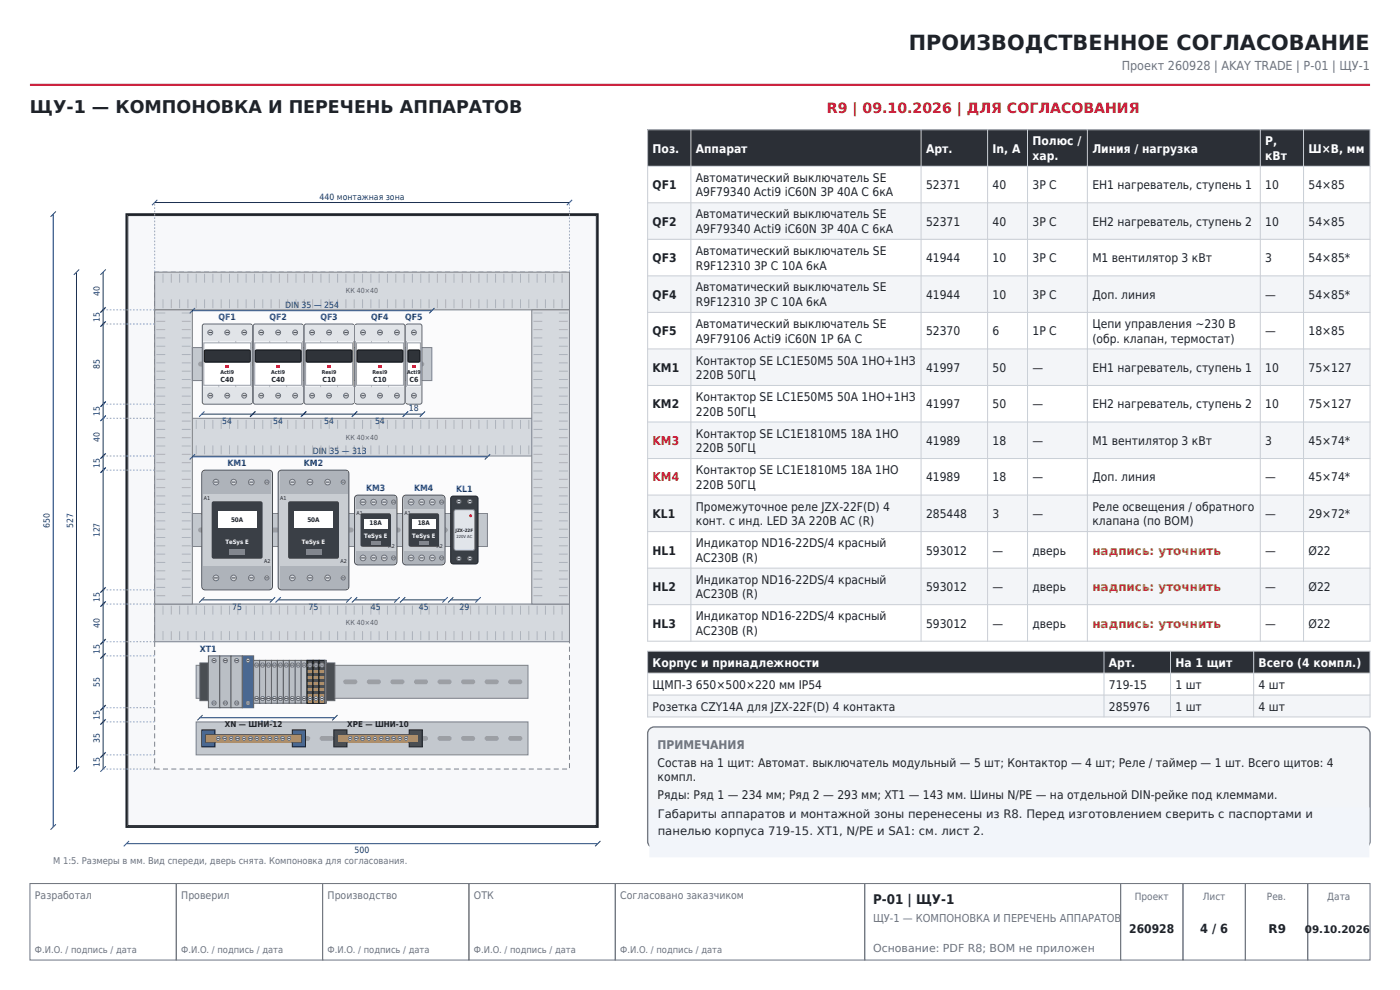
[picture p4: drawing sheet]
<svg xmlns="http://www.w3.org/2000/svg" width="297mm" height="210mm" viewBox="0 0 297 210" stroke-linecap="round" stroke-linejoin="round" font-family="sans-serif">
<defs><g id="words">
<text font-size="4.4" fill="#1f2329" x="192.8" y="10.6">ПРОИЗВОДСТВЕННОЕ СОГЛАСОВАНИЕ</text>
<text font-size="3.7" fill="#1f2329" x="6.3" y="24">ЩУ-1 — КОМПОНОВКА И ПЕРЕЧЕНЬ АППАРАТОВ</text>
<text font-size="3" fill="#c8102e" x="175.4" y="24">R9 | 09.10.2026 | ДЛЯ СОГЛАСОВАНИЯ</text>
<text font-size="2.8" fill="#1f2329" x="185.2" y="191.7">P-01 | ЩУ-1</text>
<text font-size="2.7" fill="#1f2329" x="254.6" y="198">4 / 6</text>
<text font-size="2.6" fill="#6b7280" x="238" y="14.8">Проект 260928 | AKAY TRADE | P-01 | ЩУ-1</text>
<g font-size="2.5" fill="#fff">
<text x="138.5" y="32.4">Поз.</text>
<text x="147.6" y="32.4">Аппарат</text>
<text x="196.5" y="32.4">Арт.</text>
<text x="210.6" y="32.4">In, А</text>
<text x="219" y="30.8">Полюс /</text>
<text x="219" y="33.9">хар.</text>
<text x="231.7" y="32.4">Линия / нагрузка</text>
<text x="268.4" y="30.8">P,</text>
<text x="268.4" y="33.9">кВт</text>
<text x="277.6" y="32.4">Ш×В, мм</text>
<text x="138.5" y="141.4">Корпус и принадлежности</text>
<text x="235.3" y="141.4">Арт.</text>
<text x="249.4" y="141.4">На 1 щит</text>
<text x="267" y="141.4">Всего (4 компл.)</text>
</g>
<g font-size="2.5" fill="#1f2329">
<text x="138.5" y="40.1">QF1</text>
<text x="147.6" y="38.6">Автоматический выключатель SE</text>
<text x="147.6" y="41.7">A9F79340 Acti9 iC60N 3P 40А C 6кА</text>
<text x="196.5" y="40.1">52371</text>
<text x="210.6" y="40.1">40</text>
<text x="219" y="40.1">3P C</text>
<text x="231.7" y="40.1">EH1 нагреватель, ступень 1</text>
<text x="268.4" y="40.1">10</text>
<text x="277.6" y="40.1">54×85</text>
<text x="138.5" y="47.9">QF2</text>
<text x="147.6" y="46.3">Автоматический выключатель SE</text>
<text x="196.5" y="47.9">52371</text>
<text x="210.6" y="47.9">40</text>
<text x="219" y="47.9">3P C</text>
<text x="231.7" y="47.9">EH2 нагреватель, ступень 2</text>
<text x="268.4" y="47.9">10</text>
<text x="277.6" y="47.9">54×85</text>
<text x="147.6" y="49.4">A9F79340 Acti9 iC60N 3P 40А C 6кА</text>
<text x="138.5" y="55.6">QF3</text>
<text x="147.6" y="54.1">Автоматический выключатель SE</text>
<text x="147.6" y="57.2">R9F12310 3P C 10А 6кА</text>
<text x="196.5" y="55.6">41944</text>
<text x="210.6" y="55.6">10</text>
<text x="219" y="55.6">3P C</text>
<text x="231.7" y="55.6">M1 вентилятор 3 кВт</text>
<text x="268.4" y="55.6">3</text>
<text x="277.6" y="55.6">54×85*</text>
<text x="138.5" y="63.4">QF4</text>
<text x="147.6" y="61.8">Автоматический выключатель SE</text>
<text x="147.6" y="64.9">R9F12310 3P C 10А 6кА</text>
<text x="196.5" y="63.4">41944</text>
<text x="210.6" y="63.4">10</text>
<text x="219" y="63.4">3P C</text>
<text x="231.7" y="63.4">Доп. линия</text>
<text x="268.4" y="63.4">—</text>
<text x="277.6" y="63.4">54×85*</text>
<text x="138.5" y="71.1">QF5</text>
<text x="147.6" y="69.6">Автоматический выключатель SE</text>
<text x="196.5" y="71.1">52370</text>
<text x="210.6" y="71.1">6</text>
<text x="219" y="71.1">1P C</text>
<text x="231.7" y="69.6">Цепи управления ~230 В</text>
<text x="268.4" y="71.1">—</text>
<text x="277.6" y="71.1">18×85</text>
<text x="147.6" y="72.7">A9F79106 Acti9 iC60N 1P 6А C</text>
<text x="147.6" y="77.3">Контактор SE LC1E50M5 50А 1НО+1НЗ</text>
<text x="231.7" y="72.7">(обр. клапан, термостат)</text>
<text x="138.5" y="78.9">KM1</text>
<text x="147.6" y="80.4">220В 50ГЦ</text>
<text x="196.5" y="78.9">41997</text>
<text x="210.6" y="78.9">50</text>
<text x="219" y="78.9">—</text>
<text x="231.7" y="78.9">EH1 нагреватель, ступень 1</text>
<text x="268.4" y="78.9">10</text>
<text x="277.6" y="78.9">75×127</text>
<text x="138.5" y="86.6">KM2</text>
<text x="147.6" y="85.1">Контактор SE LC1E50M5 50А 1НО+1НЗ</text>
<text x="147.6" y="88.2">220В 50ГЦ</text>
<text x="196.5" y="86.6">41997</text>
<text x="210.6" y="86.6">50</text>
<text x="219" y="86.6">—</text>
<text x="231.7" y="86.6">EH2 нагреватель, ступень 2</text>
<text x="268.4" y="86.6">10</text>
<text x="277.6" y="86.6">75×127</text>
<text x="147.6" y="92.8">Контактор SE LC1E1810M5 18А 1НО</text>
<text x="147.6" y="95.9">220В 50ГЦ</text>
<text x="196.5" y="94.4">41989</text>
<text x="210.6" y="94.4">18</text>
<text x="219" y="94.4">—</text>
<text x="231.7" y="94.4">M1 вентилятор 3 кВт</text>
<text x="268.4" y="94.4">3</text>
<text x="277.6" y="94.4">45×74*</text>
<text x="147.6" y="100.6">Контактор SE LC1E1810M5 18А 1НО</text>
<text x="147.6" y="103.7">220В 50ГЦ</text>
<text x="196.5" y="102.1">41989</text>
<text x="210.6" y="102.1">18</text>
<text x="219" y="102.1">—</text>
<text x="231.7" y="102.1">Доп. линия</text>
<text x="268.4" y="102.1">—</text>
<text x="277.6" y="102.1">45×74*</text>
<text x="138.5" y="109.9">KL1</text>
<text x="147.6" y="108.3">Промежуточное реле JZX-22F(D) 4</text>
<text x="147.6" y="111.4">конт. с инд. LED 3А 220В AC (R)</text>
<text x="196.5" y="109.9">285448</text>
<text x="210.6" y="109.9">3</text>
<text x="219" y="109.9">—</text>
<text x="231.7" y="108.3">Реле освещения / обратного</text>
<text x="231.7" y="111.4">клапана (по BOM)</text>
<text x="268.4" y="109.9">—</text>
<text x="277.6" y="109.9">29×72*</text>
<text x="138.5" y="117.6">HL1</text>
<text x="147.6" y="116.1">Индикатор ND16-22DS/4 красный</text>
<text x="147.6" y="119.2">АС230В (R)</text>
<text x="196.5" y="117.6">593012</text>
<text x="210.6" y="117.6">—</text>
<text x="219" y="117.6">дверь</text>
<text x="268.4" y="117.6">—</text>
<text x="277.6" y="117.6">Ø22</text>
<text x="138.5" y="125.4">HL2</text>
<text x="147.6" y="123.8">Индикатор ND16-22DS/4 красный</text>
<text x="196.5" y="125.4">593012</text>
<text x="210.6" y="125.4">—</text>
<text x="219" y="125.4">дверь</text>
<text x="268.4" y="125.4">—</text>
<text x="277.6" y="125.4">Ø22</text>
<text x="147.6" y="126.9">АС230В (R)</text>
<text x="147.6" y="131.6">Индикатор ND16-22DS/4 красный</text>
<text x="138.5" y="133.1">HL3</text>
<text x="147.6" y="134.7">АС230В (R)</text>
<text x="196.5" y="133.1">593012</text>
<text x="210.6" y="133.1">—</text>
<text x="219" y="133.1">дверь</text>
<text x="268.4" y="133.1">—</text>
<text x="277.6" y="133.1">Ø22</text>
<text x="138.5" y="146.1">ЩМП-3 650×500×220 мм IP54</text>
<text x="235.3" y="146.1">719-15</text>
<text x="249.4" y="146.1">1 шт</text>
<text x="267" y="146.1">4 шт</text>
<text x="138.5" y="150.7">Розетка CZY14A для JZX-22F(D) 4 контакта</text>
<text x="235.3" y="150.7">285976</text>
<text x="249.4" y="150.7">1 шт</text>
<text x="267" y="150.7">4 шт</text>
<text x="139.5" y="162.7">Состав на 1 щит: Автомат. выключатель модульный — 5 шт; Контактор — 4 шт; Реле / таймер — 1 шт. Всего щитов: 4</text>
<text x="139.5" y="165.8">компл.</text>
<text x="139.5" y="169.6">Ряды: Ряд 1 — 234 мм; Ряд 2 — 293 мм; XT1 — 143 мм. Шины N/PE — на отдельной DIN-рейке под клеммами.</text>
<text x="239.6" y="198">260928</text>
<text x="269.1" y="198">R9</text>
</g>
<g font-size="2.5" fill="#c8102e">
<text x="138.5" y="94.4">KM3</text>
<text x="138.5" y="102.1">KM4</text>
</g>
<g font-size="2.5" fill="#b26b00">
<text x="231.7" y="117.6">надпись: уточнить</text>
<text x="231.7" y="125.4">надпись: уточнить</text>
<text x="231.7" y="133.1">надпись: уточнить</text>
</g>
<text font-size="2.5" fill="#6b7280" x="139.5" y="158.9">ПРИМЕЧАНИЯ</text>
<g font-size="2.5" fill="#1f2933">
<text x="139.5" y="173.6">Габариты аппаратов и монтажной зоны перенесены из R8. Перед изготовлением сверить с паспортами и</text>
<text x="139.5" y="177.1">панелью корпуса 719-15. XT1, N/PE и SA1: см. лист 2.</text>
</g>
<g font-size="2.3" fill="#6b7280">
<text x="185.2" y="195.5">ЩУ-1 — КОМПОНОВКА И ПЕРЕЧЕНЬ АППАРАТОВ</text>
<text x="185.2" y="201.9">Основание: PDF R8; BOM не приложен</text>
</g>
<g font-size="2.2" fill="#6b7280">
<text x="7.4" y="190.6">Разработал</text>
<text x="38.5" y="190.6">Проверил</text>
<text x="69.5" y="190.6">Производство</text>
<text x="100.5" y="190.6">ОТК</text>
<text x="131.6" y="190.6">Согласовано заказчиком</text>
</g>
<text font-size="2.2" fill="#1f2329" x="276.8" y="198">09.10.2026</text>
<g font-size="2.1" fill="#6b7280">
<text x="240.7" y="190.9">Проект</text>
<text x="255.2" y="190.9">Лист</text>
<text x="268.8" y="190.9">Рев.</text>
<text x="281.6" y="190.9">Дата</text>
</g>
<g font-size="2" fill="#6b7280">
<text x="11.3" y="183.2">М 1:5. Размеры в мм. Вид спереди, дверь снята. Компоновка для согласования.</text>
<text x="7.4" y="202.2">Ф.И.О. / подпись / дата</text>
<text x="38.5" y="202.2">Ф.И.О. / подпись / дата</text>
<text x="69.5" y="202.2">Ф.И.О. / подпись / дата</text>
<text x="100.5" y="202.2">Ф.И.О. / подпись / дата</text>
<text x="131.6" y="202.2">Ф.И.О. / подпись / дата</text>
</g>
<g font-size="1.8" fill="#0b3d91">
<text x="67.8" y="42.3">440 монтажная зона</text>
<text x="21.2" y="62.8" transform="rotate(-90 21.2 62.8)">40</text>
<text x="60.5" y="65.3">DIN 35 — 254</text>
<text x="21.2" y="68.3" transform="rotate(-90 21.2 68.3)">15</text>
<text x="46.4" y="67.8">QF1</text>
<text x="57.2" y="67.8">QF2</text>
<text x="68" y="67.8">QF3</text>
<text x="78.8" y="67.8">QF4</text>
<text x="86" y="67.8">QF5</text>
<text x="21.2" y="78.3" transform="rotate(-90 21.2 78.3)">85</text>
<text x="21.2" y="88.3" transform="rotate(-90 21.2 88.3)">15</text>
<text x="47.2" y="89.9">54</text>
<text x="58" y="89.9">54</text>
<text x="68.8" y="89.9">54</text>
<text x="79.6" y="89.9">54</text>
<text x="86.8" y="87.2">18</text>
<text x="21.2" y="93.8" transform="rotate(-90 21.2 93.8)">40</text>
<text x="21.2" y="99.3" transform="rotate(-90 21.2 99.3)">15</text>
<text x="48.3" y="98.8">KM1</text>
<text x="64.5" y="98.8">KM2</text>
<text x="66.4" y="96.3">DIN 35 — 313</text>
<text x="77.7" y="104.1">KM3</text>
<text x="87.9" y="104.1">KM4</text>
<text x="96.8" y="104.3">KL1</text>
<text x="10.6" y="112" transform="rotate(-90 10.6 112)">650</text>
<text x="15.5" y="112" transform="rotate(-90 15.5 112)">527</text>
<text x="21.2" y="114" transform="rotate(-90 21.2 114)">127</text>
<text x="21.2" y="127.7" transform="rotate(-90 21.2 127.7)">15</text>
<text x="49.3" y="129.3">75</text>
<text x="65.5" y="129.3">75</text>
<text x="78.7" y="129.3">45</text>
<text x="88.9" y="129.3">45</text>
<text x="97.5" y="129.3">29</text>
<text x="21.2" y="133.2" transform="rotate(-90 21.2 133.2)">40</text>
<text x="21.2" y="138.7" transform="rotate(-90 21.2 138.7)">15</text>
<text x="42.4" y="138.2">XT1</text>
<text x="21.2" y="145.7" transform="rotate(-90 21.2 145.7)">55</text>
<text x="21.2" y="152.7" transform="rotate(-90 21.2 152.7)">15</text>
<text x="55.1" y="154.3">143</text>
<text x="21.2" y="157.7" transform="rotate(-90 21.2 157.7)">35</text>
<text x="21.2" y="162.7" transform="rotate(-90 21.2 162.7)">15</text>
<text x="75.2" y="181">500</text>
</g>
<g font-size="1.7" fill="#1f2329">
<text x="47.7" y="154.1">XN — ШНИ-12</text>
<text x="73.7" y="154.1">XPE — ШНИ-10</text>
</g>
<g font-size="1.5" fill="#5b616a">
<text x="73.4" y="62.3">КК 40×40</text>
<text x="73.4" y="93.3">КК 40×40</text>
<text x="73.4" y="132.7">КК 40×40</text>
</g>
<g font-size="1.5" fill="#1f2329">
<text x="46.8" y="81.1">C40</text>
<text x="57.6" y="81.1">C40</text>
<text x="68.4" y="81.1">C10</text>
<text x="79.2" y="81.1">C10</text>
<text x="86.9" y="81.1">C6</text>
</g>
<g font-size="1.3" fill="#1f2329">
<text x="49" y="110.7">50A</text>
<text x="65.2" y="110.7">50A</text>
<text x="78.4" y="111.4">18A</text>
<text x="88.6" y="111.4">18A</text>
</g>
<g font-size="1.3" fill="#fff">
<text x="47.8" y="115.5">TeSys E</text>
<text x="64" y="115.5">TeSys E</text>
<text x="77.2" y="114.2">TeSys E</text>
<text x="87.4" y="114.2">TeSys E</text>
</g>
<g font-size="1.1" fill="#1f2329">
<text x="46.8" y="79.4">Acti9</text>
<text x="57.6" y="79.4">Acti9</text>
<text x="68.3" y="79.4">Resi9</text>
<text x="79.1" y="79.4">Resi9</text>
<text x="86.4" y="79.4">Acti9</text>
<text x="43.2" y="106">A1</text>
<text x="59.4" y="106">A1</text>
<text x="75.6" y="109.2">A1</text>
<text x="85.8" y="109.2">A1</text>
<text x="56" y="119.5">A2</text>
<text x="72.2" y="119.5">A2</text>
<text x="82.4" y="116.3">A2</text>
<text x="92.6" y="116.3">A2</text>
</g>
<text font-size="1" fill="#1f2329" x="96.6" y="112.9">JZX-22F</text>
<text font-size=".9" fill="#1f2329" x="96.8" y="114.2">220V AC</text>
</g></defs>
<path d="M6.3 18h284.4" fill="none" stroke="#c8102e" stroke-width=".42"/>
<path d="M6.3 187.4h31.1v16.2h-31.1zM37.4 187.4h31v16.2h-31zM68.4 187.4h31.1v16.2h-31.1zM99.5 187.4h31v16.2h-31zM130.5 187.4h52.9v16.2h-52.9zM183.4 187.4h54.3v16.2h-54.3zM237.7 187.4h13.3v16.2h-13.3zM251 187.4h13.2v16.2h-13.2zM264.2 187.4h13.2v16.2h-13.2zM277.4 187.4h13.3v16.2h-13.3z" fill="none" stroke="#6b7280" stroke-width=".21"/>
<path d="M26.8 45.4h100v130h-100z" fill-rule="evenodd" fill="#f7f8fa" stroke="#1f2329" stroke-width=".39"/>
<path d="M27.1 45.7h99.4v129.4h-99.4z" fill="none" stroke="#1f2329" stroke-width=".21"/>
<path d="M32.8 57.7h88v105.4h-88z" fill-rule="evenodd" fill="#fbfbfc" stroke="#7a818b" stroke-width=".21" stroke-dasharray="1.1 .7" stroke-linecap="butt"/>
<path d="M32.8 57.7h88v8h-88z" fill-rule="evenodd" fill="#d5d9de" stroke="#7a818b" stroke-width=".21"/>
<g fill="none" stroke="#aeb4bc" stroke-width=".21">
<path d="M34.6 58.1v1.9M36.3 58.1v1.9M38.1 58.1v1.9M39.9 58.1v1.9M41.6 58.1v1.9M43.4 58.1v1.9M45.2 58.1v1.9M46.9 58.1v1.9M48.7 58.1v1.9M50.5 58.1v1.9M52.2 58.1v1.9M54 58.1v1.9"/>
<path d="M55.7 58.1v1.9M57.5 58.1v1.9M59.3 58.1v1.9M61 58.1v1.9M62.8 58.1v1.9M64.6 58.1v1.9M66.3 58.1v1.9M68.1 58.1v1.9M69.9 58.1v1.9M71.6 58.1v1.9M73.4 58.1v1.9M75.1 58.1v1.9"/>
<path d="M76.9 58.1v1.9M78.7 58.1v1.9M80.4 58.1v1.9M82.2 58.1v1.9M84 58.1v1.9M85.7 58.1v1.9M87.5 58.1v1.9M89.3 58.1v1.9M91 58.1v1.9M92.8 58.1v1.9M94.5 58.1v1.9M96.3 58.1v1.9"/>
<path d="M98.1 58.1v1.9M99.8 58.1v1.9M101.6 58.1v1.9M103.4 58.1v1.9M105.1 58.1v1.9M106.9 58.1v1.9M108.7 58.1v1.9M110.4 58.1v1.9M112.2 58.1v1.9M114 58.1v1.9M115.7 58.1v1.9M117.5 58.1v1.9"/>
<path d="M119.2 58.1v1.9M34.6 63.5v1.9M36.3 63.5v1.9M38.1 63.5v1.9M39.9 63.5v1.9M41.6 63.5v1.9M43.4 63.5v1.9M45.2 63.5v1.9M46.9 63.5v1.9M48.7 63.5v1.9M50.5 63.5v1.9M52.2 63.5v1.9"/>
<path d="M54 63.5v1.9M55.7 63.5v1.9M57.5 63.5v1.9M59.3 63.5v1.9M61 63.5v1.9M62.8 63.5v1.9M64.6 63.5v1.9M66.3 63.5v1.9M68.1 63.5v1.9M69.9 63.5v1.9M71.6 63.5v1.9M73.4 63.5v1.9"/>
<path d="M75.1 63.5v1.9M76.9 63.5v1.9M78.7 63.5v1.9M80.4 63.5v1.9M82.2 63.5v1.9M84 63.5v1.9M85.7 63.5v1.9M87.5 63.5v1.9M89.3 63.5v1.9M91 63.5v1.9M92.8 63.5v1.9M94.5 63.5v1.9"/>
<path d="M96.3 63.5v1.9M98.1 63.5v1.9M99.8 63.5v1.9M101.6 63.5v1.9M103.4 63.5v1.9M105.1 63.5v1.9M106.9 63.5v1.9M108.7 63.5v1.9M110.4 63.5v1.9M112.2 63.5v1.9M114 63.5v1.9M115.7 63.5v1.9"/>
<path d="M117.5 63.5v1.9M119.2 63.5v1.9"/>
</g>
<path d="M32.8 88.7h88v8h-88z" fill-rule="evenodd" fill="#d5d9de" stroke="#7a818b" stroke-width=".21"/>
<g fill="none" stroke="#aeb4bc" stroke-width=".21">
<path d="M34.6 89.1v1.9M34.6 94.5v1.9M36.3 89.1v1.9M36.3 94.5v1.9M38.1 89.1v1.9M38.1 94.5v1.9M39.9 89.1v1.9M39.9 94.5v1.9M41.6 89.1v1.9M41.6 94.5v1.9M43.4 89.1v1.9M43.4 94.5v1.9"/>
<path d="M45.2 89.1v1.9M45.2 94.5v1.9M46.9 89.1v1.9M46.9 94.5v1.9M48.7 89.1v1.9M48.7 94.5v1.9M50.5 89.1v1.9M50.5 94.5v1.9M52.2 89.1v1.9M52.2 94.5v1.9M54 89.1v1.9M54 94.5v1.9"/>
<path d="M55.7 89.1v1.9M55.7 94.5v1.9M57.5 89.1v1.9M57.5 94.5v1.9M59.3 89.1v1.9M59.3 94.5v1.9M61 89.1v1.9M61 94.5v1.9M62.8 89.1v1.9M62.8 94.5v1.9M64.6 89.1v1.9M64.6 94.5v1.9"/>
<path d="M66.3 89.1v1.9M66.3 94.5v1.9M68.1 89.1v1.9M68.1 94.5v1.9M69.9 89.1v1.9M69.9 94.5v1.9M71.6 89.1v1.9M71.6 94.5v1.9M73.4 89.1v1.9M73.4 94.5v1.9M75.1 89.1v1.9M75.1 94.5v1.9"/>
<path d="M76.9 89.1v1.9M76.9 94.5v1.9M78.7 89.1v1.9M78.7 94.5v1.9M80.4 89.1v1.9M80.4 94.5v1.9M82.2 89.1v1.9M82.2 94.5v1.9M84 89.1v1.9M84 94.5v1.9M85.7 89.1v1.9M85.7 94.5v1.9"/>
<path d="M87.5 89.1v1.9M87.5 94.5v1.9M89.3 89.1v1.9M89.3 94.5v1.9M91 89.1v1.9M91 94.5v1.9M92.8 89.1v1.9M92.8 94.5v1.9M94.5 89.1v1.9M94.5 94.5v1.9M96.3 89.1v1.9M96.3 94.5v1.9"/>
<path d="M98.1 89.1v1.9M98.1 94.5v1.9M99.8 89.1v1.9M99.8 94.5v1.9M101.6 89.1v1.9M101.6 94.5v1.9M103.4 89.1v1.9M103.4 94.5v1.9M105.1 89.1v1.9M105.1 94.5v1.9M106.9 89.1v1.9M106.9 94.5v1.9"/>
<path d="M108.7 89.1v1.9M108.7 94.5v1.9M110.4 89.1v1.9M110.4 94.5v1.9M112.2 89.1v1.9M112.2 94.5v1.9M114 89.1v1.9M114 94.5v1.9M115.7 89.1v1.9M115.7 94.5v1.9M117.5 89.1v1.9M117.5 94.5v1.9"/>
<path d="M119.2 89.1v1.9M119.2 94.5v1.9"/>
</g>
<path d="M32.8 128.1h88v8h-88z" fill-rule="evenodd" fill="#d5d9de" stroke="#7a818b" stroke-width=".21"/>
<g fill="none" stroke="#aeb4bc" stroke-width=".21">
<path d="M34.6 128.5v1.9M34.6 133.9v1.9M36.3 128.5v1.9M36.3 133.9v1.9M38.1 128.5v1.9M38.1 133.9v1.9M39.9 128.5v1.9M39.9 133.9v1.9M41.6 128.5v1.9M41.6 133.9v1.9M43.4 128.5v1.9M43.4 133.9v1.9"/>
<path d="M45.2 128.5v1.9M45.2 133.9v1.9M46.9 128.5v1.9M46.9 133.9v1.9M48.7 128.5v1.9M48.7 133.9v1.9M50.5 128.5v1.9M50.5 133.9v1.9M52.2 128.5v1.9M52.2 133.9v1.9M54 128.5v1.9M54 133.9v1.9"/>
<path d="M55.7 128.5v1.9M55.7 133.9v1.9M57.5 128.5v1.9M57.5 133.9v1.9M59.3 128.5v1.9M59.3 133.9v1.9M61 128.5v1.9M61 133.9v1.9M62.8 128.5v1.9M62.8 133.9v1.9M64.6 128.5v1.9M64.6 133.9v1.9"/>
<path d="M66.3 128.5v1.9M66.3 133.9v1.9M68.1 128.5v1.9M68.1 133.9v1.9M69.9 128.5v1.9M69.9 133.9v1.9M71.6 128.5v1.9M71.6 133.9v1.9M73.4 128.5v1.9M73.4 133.9v1.9M75.1 128.5v1.9M75.1 133.9v1.9"/>
<path d="M76.9 128.5v1.9M76.9 133.9v1.9M78.7 128.5v1.9M78.7 133.9v1.9M80.4 128.5v1.9M80.4 133.9v1.9M82.2 128.5v1.9M82.2 133.9v1.9M84 128.5v1.9M84 133.9v1.9M85.7 128.5v1.9M85.7 133.9v1.9"/>
<path d="M87.5 128.5v1.9M87.5 133.9v1.9M89.3 128.5v1.9M89.3 133.9v1.9M91 128.5v1.9M91 133.9v1.9M92.8 128.5v1.9M92.8 133.9v1.9M94.5 128.5v1.9M94.5 133.9v1.9M96.3 128.5v1.9M96.3 133.9v1.9"/>
<path d="M98.1 128.5v1.9M98.1 133.9v1.9M99.8 128.5v1.9M99.8 133.9v1.9M101.6 128.5v1.9M101.6 133.9v1.9M103.4 128.5v1.9M103.4 133.9v1.9M105.1 128.5v1.9M105.1 133.9v1.9M106.9 128.5v1.9M106.9 133.9v1.9"/>
<path d="M108.7 128.5v1.9M108.7 133.9v1.9M110.4 128.5v1.9M110.4 133.9v1.9M112.2 128.5v1.9M112.2 133.9v1.9M114 128.5v1.9M114 133.9v1.9M115.7 128.5v1.9M115.7 133.9v1.9M117.5 128.5v1.9M117.5 133.9v1.9"/>
<path d="M119.2 128.5v1.9M119.2 133.9v1.9"/>
</g>
<path d="M32.8 65.7h8v62.4h-8z" fill-rule="evenodd" fill="#d5d9de" stroke="#7a818b" stroke-width=".21"/>
<g fill="none" stroke="#aeb4bc" stroke-width=".21">
<path d="M33.2 78.7h1.9M33.2 77h1.9M33.2 75.2h1.9M33.2 73.4h1.9M33.2 71.7h1.9M33.2 69.9h1.9M33.2 68.2h1.9M33.2 66.4h1.9M38.6 78.7h1.9M38.6 77h1.9M38.6 75.2h1.9M38.6 73.4h1.9"/>
<path d="M38.6 71.7h1.9M38.6 69.9h1.9M38.6 68.2h1.9M38.6 66.4h1.9M33.2 99.9h1.9M33.2 98.1h1.9M33.2 96.4h1.9M33.2 94.6h1.9M33.2 92.9h1.9M33.2 91.1h1.9M33.2 89.3h1.9M33.2 87.6h1.9"/>
<path d="M33.2 85.8h1.9M33.2 84h1.9M33.2 82.3h1.9M33.2 80.5h1.9M38.6 99.9h1.9M38.6 98.1h1.9M38.6 96.4h1.9M38.6 94.6h1.9M38.6 92.9h1.9M38.6 91.1h1.9M38.6 89.3h1.9M38.6 87.6h1.9"/>
<path d="M38.6 85.8h1.9M38.6 84h1.9M38.6 82.3h1.9M38.6 80.5h1.9M33.2 119.3h1.9M33.2 117.5h1.9M33.2 115.8h1.9M33.2 114h1.9M33.2 112.3h1.9M33.2 110.5h1.9M33.2 108.7h1.9M33.2 107h1.9"/>
<path d="M33.2 105.2h1.9M33.2 103.4h1.9M33.2 101.7h1.9M38.6 119.3h1.9M38.6 117.5h1.9M38.6 115.8h1.9M38.6 114h1.9M38.6 112.3h1.9M38.6 110.5h1.9M38.6 108.7h1.9M38.6 107h1.9M38.6 105.2h1.9"/>
<path d="M38.6 103.4h1.9M38.6 101.7h1.9M33.2 126.4h1.9M33.2 124.6h1.9M33.2 122.8h1.9M33.2 121.1h1.9M38.6 126.4h1.9M38.6 124.6h1.9M38.6 122.8h1.9M38.6 121.1h1.9"/>
</g>
<path d="M112.8 65.7h8v62.4h-8z" fill-rule="evenodd" fill="#d5d9de" stroke="#7a818b" stroke-width=".21"/>
<g fill="none" stroke="#aeb4bc" stroke-width=".21">
<path d="M113.2 78.7h1.9M113.2 77h1.9M113.2 75.2h1.9M113.2 73.4h1.9M113.2 71.7h1.9M113.2 69.9h1.9M113.2 68.2h1.9M113.2 66.4h1.9M118.6 78.7h1.9M118.6 77h1.9M118.6 75.2h1.9M118.6 73.4h1.9"/>
<path d="M118.6 71.7h1.9M118.6 69.9h1.9M118.6 68.2h1.9M118.6 66.4h1.9M113.2 99.9h1.9M113.2 98.1h1.9M113.2 96.4h1.9M113.2 94.6h1.9M113.2 92.9h1.9M113.2 91.1h1.9M113.2 89.3h1.9M113.2 87.6h1.9"/>
<path d="M113.2 85.8h1.9M113.2 84h1.9M113.2 82.3h1.9M113.2 80.5h1.9M118.6 99.9h1.9M118.6 98.1h1.9M118.6 96.4h1.9M118.6 94.6h1.9M118.6 92.9h1.9M118.6 91.1h1.9M118.6 89.3h1.9M118.6 87.6h1.9"/>
<path d="M118.6 85.8h1.9M118.6 84h1.9M118.6 82.3h1.9M118.6 80.5h1.9M113.2 119.3h1.9M113.2 117.5h1.9M113.2 115.8h1.9M113.2 114h1.9M113.2 112.3h1.9M113.2 110.5h1.9M113.2 108.7h1.9M113.2 107h1.9"/>
<path d="M113.2 105.2h1.9M113.2 103.4h1.9M113.2 101.7h1.9M118.6 119.3h1.9M118.6 117.5h1.9M118.6 115.8h1.9M118.6 114h1.9M118.6 112.3h1.9M118.6 110.5h1.9M118.6 108.7h1.9M118.6 107h1.9M118.6 105.2h1.9"/>
<path d="M118.6 103.4h1.9M118.6 101.7h1.9M113.2 126.4h1.9M113.2 124.6h1.9M113.2 122.8h1.9M113.2 121.1h1.9M118.6 126.4h1.9M118.6 124.6h1.9M118.6 122.8h1.9M118.6 121.1h1.9"/>
</g>
<path d="M40.8 73.7h50.8v7h-50.8z" fill-rule="evenodd" fill="#c3c8ce" stroke="#7a818b" stroke-width=".21"/>
<g fill="#9aa0a8">
<path d="M42.3 76.8l2.2-.1a.52 .52 0 0 1 .5 .5 .52 .52 0 0 1-.5 .5h-2a.52 .52 0 0 1-.5-.3 .52 .52 0 0 1 .3-.6z" fill-rule="evenodd"/>
<path d="M47.1 77l.4-.3h2a.52 .52 0 0 1 .5 .5 .52 .52 0 0 1-.5 .5h-2a.52 .52 0 0 1-.4-.7z" fill-rule="evenodd"/>
<path d="M52.3 76.8l2.2-.1a.52 .52 0 0 1 .5 .5 .52 .52 0 0 1-.5 .5h-2a.52 .52 0 0 1-.5-.3 .52 .52 0 0 1 .3-.6z" fill-rule="evenodd"/>
<path d="M57.1 77l.4-.3h2a.52 .52 0 0 1 .5 .5 .52 .52 0 0 1-.5 .5h-2a.52 .52 0 0 1-.4-.7z" fill-rule="evenodd"/>
<path d="M62.1 77l.4-.3h2a.52 .52 0 0 1 .5 .5 .52 .52 0 0 1-.5 .5h-2a.52 .52 0 0 1-.4-.7z" fill-rule="evenodd"/>
<path d="M67.3 76.8l2.2-.1a.52 .52 0 0 1 .5 .5 .52 .52 0 0 1-.5 .5h-2a.52 .52 0 0 1-.5-.3 .52 .52 0 0 1 .3-.6z" fill-rule="evenodd"/>
<path d="M72.3 76.8l2.2-.1a.52 .52 0 0 1 .5 .5 .52 .52 0 0 1-.5 .5h-2a.52 .52 0 0 1-.5-.3 .52 .52 0 0 1 .3-.6z" fill-rule="evenodd"/>
<path d="M77.1 77l.4-.3h2a.52 .52 0 0 1 .5 .5 .52 .52 0 0 1-.5 .5h-2a.52 .52 0 0 1-.4-.7z" fill-rule="evenodd"/>
<path d="M82.1 77l.4-.3h2a.52 .52 0 0 1 .5 .5 .52 .52 0 0 1-.5 .5h-2a.52 .52 0 0 1-.4-.7z" fill-rule="evenodd"/>
<path d="M87.3 76.8l2.2-.1a.52 .52 0 0 1 .5 .5 .52 .52 0 0 1-.5 .5h-2a.52 .52 0 0 1-.5-.3 .52 .52 0 0 1 .3-.6z" fill-rule="evenodd"/>
</g>
<path d="M40.8 65.9h50.8M41.4 65.3l-1.2 1.2M92.2 65.3l-1.2 1.2" fill="none" stroke="#0b3d91" stroke-width=".21"/>
<path d="M43 68.9l.3-.2h9.8l.3 .2 .1 16.4-.2 .4h-10l-.3-.2z" fill-rule="evenodd" fill="#f1f2f3" stroke="#5b616a" stroke-width=".21"/>
<g fill="#e1e4e8">
<path d="M43.1 69h10.2v3.3h-10.2z" fill-rule="evenodd"/>
<path d="M43.1 82.1h10.2v3.3h-10.2z" fill-rule="evenodd"/>
</g>
<circle cx="44.6" cy="70.5" r=".52" fill="#d9dce0" stroke="#6b7280" stroke-width=".21"/>
<path d="M44.2 70.5h.8" fill="none" stroke="#4b5058" stroke-width=".21"/>
<circle cx="44.6" cy="83.9" r=".52" fill="#d9dce0" stroke="#6b7280" stroke-width=".21"/>
<path d="M44.2 83.9h.8" fill="none" stroke="#4b5058" stroke-width=".21"/>
<circle cx="48.2" cy="70.5" r=".52" fill="#d9dce0" stroke="#6b7280" stroke-width=".21"/>
<path d="M47.8 70.5h.8" fill="none" stroke="#4b5058" stroke-width=".21"/>
<circle cx="48.2" cy="83.9" r=".52" fill="#d9dce0" stroke="#6b7280" stroke-width=".21"/>
<path d="M47.8 83.9h.8" fill="none" stroke="#4b5058" stroke-width=".21"/>
<path d="M46.4 72.3v9.8" fill="none" stroke="#b9bec5" stroke-width=".21"/>
<circle cx="51.8" cy="70.5" r=".52" fill="#d9dce0" stroke="#6b7280" stroke-width=".21"/>
<path d="M51.4 70.5h.8" fill="none" stroke="#4b5058" stroke-width=".21"/>
<circle cx="51.8" cy="83.9" r=".52" fill="#d9dce0" stroke="#6b7280" stroke-width=".21"/>
<path d="M51.4 83.9h.8" fill="none" stroke="#4b5058" stroke-width=".21"/>
<path d="M50 72.3v9.8" fill="none" stroke="#b9bec5" stroke-width=".21"/>
<path d="M43.2 72.7h10v9h-10z" fill-rule="evenodd" fill="#fff" stroke="#9aa0a8" stroke-width=".21"/>
<path d="M43.4 74.4l.2-.2h9.2l.3 .3v2l-.3 .3h-9.2l-.3-.3z" fill-rule="evenodd" fill="#2f343b" stroke="#111" stroke-width=".21"/>
<path d="M47.8 77.5h.8v.6h-.8z" fill-rule="evenodd" fill="#c8102e"/>
<path d="M53.8 68.9l.3-.2h9.8l.3 .2 .1 16.4-.2 .4h-10l-.3-.2z" fill-rule="evenodd" fill="#f1f2f3" stroke="#5b616a" stroke-width=".21"/>
<g fill="#e1e4e8">
<path d="M53.9 69h10.2v3.3h-10.2z" fill-rule="evenodd"/>
<path d="M53.9 82.1h10.2v3.3h-10.2z" fill-rule="evenodd"/>
</g>
<circle cx="55.4" cy="70.5" r=".52" fill="#d9dce0" stroke="#6b7280" stroke-width=".21"/>
<path d="M55 70.5h.8" fill="none" stroke="#4b5058" stroke-width=".21"/>
<circle cx="55.4" cy="83.9" r=".52" fill="#d9dce0" stroke="#6b7280" stroke-width=".21"/>
<path d="M55 83.9h.8" fill="none" stroke="#4b5058" stroke-width=".21"/>
<circle cx="59" cy="70.5" r=".52" fill="#d9dce0" stroke="#6b7280" stroke-width=".21"/>
<path d="M58.6 70.5h.8" fill="none" stroke="#4b5058" stroke-width=".21"/>
<circle cx="59" cy="83.9" r=".52" fill="#d9dce0" stroke="#6b7280" stroke-width=".21"/>
<path d="M58.6 83.9h.8" fill="none" stroke="#4b5058" stroke-width=".21"/>
<path d="M57.2 72.3v9.8" fill="none" stroke="#b9bec5" stroke-width=".21"/>
<circle cx="62.6" cy="70.5" r=".52" fill="#d9dce0" stroke="#6b7280" stroke-width=".21"/>
<path d="M62.2 70.5h.8" fill="none" stroke="#4b5058" stroke-width=".21"/>
<circle cx="62.6" cy="83.9" r=".52" fill="#d9dce0" stroke="#6b7280" stroke-width=".21"/>
<path d="M62.2 83.9h.8" fill="none" stroke="#4b5058" stroke-width=".21"/>
<path d="M60.8 72.3v9.8" fill="none" stroke="#b9bec5" stroke-width=".21"/>
<path d="M54 72.7h10v9h-10z" fill-rule="evenodd" fill="#fff" stroke="#9aa0a8" stroke-width=".21"/>
<path d="M54.2 74.4l.2-.2h9.2l.3 .3v2l-.3 .3h-9.2l-.3-.3z" fill-rule="evenodd" fill="#2f343b" stroke="#111" stroke-width=".21"/>
<path d="M58.6 77.5h.8v.6h-.8z" fill-rule="evenodd" fill="#c8102e"/>
<path d="M64.6 68.9l.3-.2h9.8l.3 .2 .1 16.4-.2 .4h-10l-.3-.2z" fill-rule="evenodd" fill="#f1f2f3" stroke="#5b616a" stroke-width=".21"/>
<g fill="#e1e4e8">
<path d="M64.7 69h10.2v3.3h-10.2z" fill-rule="evenodd"/>
<path d="M64.7 82.1h10.2v3.3h-10.2z" fill-rule="evenodd"/>
</g>
<circle cx="66.2" cy="70.5" r=".52" fill="#d9dce0" stroke="#6b7280" stroke-width=".21"/>
<path d="M65.8 70.5h.8" fill="none" stroke="#4b5058" stroke-width=".21"/>
<circle cx="66.2" cy="83.9" r=".52" fill="#d9dce0" stroke="#6b7280" stroke-width=".21"/>
<path d="M65.8 83.9h.8" fill="none" stroke="#4b5058" stroke-width=".21"/>
<circle cx="69.8" cy="70.5" r=".52" fill="#d9dce0" stroke="#6b7280" stroke-width=".21"/>
<path d="M69.4 70.5h.8" fill="none" stroke="#4b5058" stroke-width=".21"/>
<circle cx="69.8" cy="83.9" r=".52" fill="#d9dce0" stroke="#6b7280" stroke-width=".21"/>
<path d="M69.4 83.9h.8" fill="none" stroke="#4b5058" stroke-width=".21"/>
<path d="M68 72.3v9.8" fill="none" stroke="#b9bec5" stroke-width=".21"/>
<circle cx="73.4" cy="70.5" r=".52" fill="#d9dce0" stroke="#6b7280" stroke-width=".21"/>
<path d="M73 70.5h.8" fill="none" stroke="#4b5058" stroke-width=".21"/>
<circle cx="73.4" cy="83.9" r=".52" fill="#d9dce0" stroke="#6b7280" stroke-width=".21"/>
<path d="M73 83.9h.8" fill="none" stroke="#4b5058" stroke-width=".21"/>
<path d="M71.6 72.3v9.8" fill="none" stroke="#b9bec5" stroke-width=".21"/>
<path d="M64.8 72.7h10v9h-10z" fill-rule="evenodd" fill="#fff" stroke="#9aa0a8" stroke-width=".21"/>
<path d="M65 74.4l.2-.2h9.2l.3 .3v2l-.3 .3h-9.2l-.3-.3z" fill-rule="evenodd" fill="#2f343b" stroke="#111" stroke-width=".21"/>
<path d="M69.4 77.5h.8v.6h-.8z" fill-rule="evenodd" fill="#c8102e"/>
<path d="M75.4 68.9l.3-.2h9.8l.3 .2 .1 16.4-.2 .4h-10l-.3-.2z" fill-rule="evenodd" fill="#f1f2f3" stroke="#5b616a" stroke-width=".21"/>
<g fill="#e1e4e8">
<path d="M75.5 69h10.2v3.3h-10.2z" fill-rule="evenodd"/>
<path d="M75.5 82.1h10.2v3.3h-10.2z" fill-rule="evenodd"/>
</g>
<circle cx="77" cy="70.5" r=".52" fill="#d9dce0" stroke="#6b7280" stroke-width=".21"/>
<path d="M76.6 70.5h.8" fill="none" stroke="#4b5058" stroke-width=".21"/>
<circle cx="77" cy="83.9" r=".52" fill="#d9dce0" stroke="#6b7280" stroke-width=".21"/>
<path d="M76.6 83.9h.8" fill="none" stroke="#4b5058" stroke-width=".21"/>
<circle cx="80.6" cy="70.5" r=".52" fill="#d9dce0" stroke="#6b7280" stroke-width=".21"/>
<path d="M80.2 70.5h.8" fill="none" stroke="#4b5058" stroke-width=".21"/>
<circle cx="80.6" cy="83.9" r=".52" fill="#d9dce0" stroke="#6b7280" stroke-width=".21"/>
<path d="M80.2 83.9h.8" fill="none" stroke="#4b5058" stroke-width=".21"/>
<path d="M78.8 72.3v9.8" fill="none" stroke="#b9bec5" stroke-width=".21"/>
<circle cx="84.2" cy="70.5" r=".52" fill="#d9dce0" stroke="#6b7280" stroke-width=".21"/>
<path d="M83.8 70.5h.8" fill="none" stroke="#4b5058" stroke-width=".21"/>
<circle cx="84.2" cy="83.9" r=".52" fill="#d9dce0" stroke="#6b7280" stroke-width=".21"/>
<path d="M83.8 83.9h.8" fill="none" stroke="#4b5058" stroke-width=".21"/>
<path d="M82.4 72.3v9.8" fill="none" stroke="#b9bec5" stroke-width=".21"/>
<path d="M75.6 72.7h10v9h-10z" fill-rule="evenodd" fill="#fff" stroke="#9aa0a8" stroke-width=".21"/>
<path d="M75.8 74.4l.2-.2h9.2l.3 .3v2l-.3 .3h-9.2l-.3-.3z" fill-rule="evenodd" fill="#2f343b" stroke="#111" stroke-width=".21"/>
<path d="M80.2 77.5h.8v.6h-.8z" fill-rule="evenodd" fill="#c8102e"/>
<path d="M86.2 68.9l.3-.2h2.6l.3 .2 .1 .3v16.1l-.2 .4h-.2h-2.6h-.2l-.2-.4z" fill-rule="evenodd" fill="#f1f2f3" stroke="#5b616a" stroke-width=".21"/>
<g fill="#e1e4e8">
<path d="M86.3 69h3v3.3h-3z" fill-rule="evenodd"/>
<path d="M86.3 82.1h3v3.3h-3z" fill-rule="evenodd"/>
</g>
<circle cx="87.8" cy="70.5" r=".52" fill="#d9dce0" stroke="#6b7280" stroke-width=".21"/>
<path d="M87.4 70.5h.8" fill="none" stroke="#4b5058" stroke-width=".21"/>
<circle cx="87.8" cy="83.9" r=".52" fill="#d9dce0" stroke="#6b7280" stroke-width=".21"/>
<path d="M87.4 83.9h.8" fill="none" stroke="#4b5058" stroke-width=".21"/>
<path d="M86.4 72.7h2.8v9h-2.8z" fill-rule="evenodd" fill="#fff" stroke="#9aa0a8" stroke-width=".21"/>
<path d="M86.6 74.4l.2-.2 2.1 .1 .2 .2-.1 2.2-.2 .1h-2.1l-.2-.3z" fill-rule="evenodd" fill="#2f343b" stroke="#111" stroke-width=".21"/>
<path d="M87.4 77.5h.8v.6h-.8z" fill-rule="evenodd" fill="#c8102e"/>
<path d="M42.8 87.8h46.8M43.4 87.3l-1.2 1.1M54.2 87.3l-1.2 1.1M65 87.3l-1.2 1.1M75.8 87.3l-1.2 1.1M86.6 87.3l-1.2 1.1M90.2 87.3l-1.2 1.1" fill="none" stroke="#0b3d91" stroke-width=".21"/>
<path d="M40.8 108.9h62.6v7h-62.6z" fill-rule="evenodd" fill="#c3c8ce" stroke="#7a818b" stroke-width=".21"/>
<g fill="#9aa0a8">
<path d="M42.3 112l2.2-.1a.52 .52 0 0 1 .5 .5 .52 .52 0 0 1-.5 .5h-2a.52 .52 0 0 1-.5-.3 .52 .52 0 0 1 .3-.6z" fill-rule="evenodd"/>
<path d="M47.1 112.2l.4-.3h2a.52 .52 0 0 1 .5 .5 .52 .52 0 0 1-.5 .5h-2a.52 .52 0 0 1-.4-.7z" fill-rule="evenodd"/>
<path d="M52.3 112l2.2-.1a.52 .52 0 0 1 .5 .5 .52 .52 0 0 1-.5 .5h-2a.52 .52 0 0 1-.5-.3 .52 .52 0 0 1 .3-.6z" fill-rule="evenodd"/>
<path d="M57.1 112.2l.4-.3h2a.52 .52 0 0 1 .5 .5 .52 .52 0 0 1-.5 .5h-2a.52 .52 0 0 1-.4-.7z" fill-rule="evenodd"/>
<path d="M62.1 112.2l.4-.3h2a.52 .52 0 0 1 .5 .5 .52 .52 0 0 1-.5 .5h-2a.52 .52 0 0 1-.4-.7z" fill-rule="evenodd"/>
<path d="M67.3 112l2.2-.1a.52 .52 0 0 1 .5 .5 .52 .52 0 0 1-.5 .5h-2a.52 .52 0 0 1-.5-.3 .52 .52 0 0 1 .3-.6z" fill-rule="evenodd"/>
<path d="M72.3 112l2.2-.1a.52 .52 0 0 1 .5 .5 .52 .52 0 0 1-.5 .5h-2a.52 .52 0 0 1-.5-.3 .52 .52 0 0 1 .3-.6z" fill-rule="evenodd"/>
<path d="M77.1 112.2l.4-.3h2a.52 .52 0 0 1 .5 .5 .52 .52 0 0 1-.5 .5h-2a.52 .52 0 0 1-.4-.7z" fill-rule="evenodd"/>
<path d="M82.1 112.2l.4-.3h2a.52 .52 0 0 1 .5 .5 .52 .52 0 0 1-.5 .5h-2a.52 .52 0 0 1-.4-.7z" fill-rule="evenodd"/>
<path d="M87.3 112l2.2-.1a.52 .52 0 0 1 .5 .5 .52 .52 0 0 1-.5 .5h-2a.52 .52 0 0 1-.5-.3 .52 .52 0 0 1 .3-.6z" fill-rule="evenodd"/>
<path d="M92.3 112l2.2-.1a.52 .52 0 0 1 .5 .5 .52 .52 0 0 1-.5 .5h-2a.52 .52 0 0 1-.5-.3 .52 .52 0 0 1 .3-.6z" fill-rule="evenodd"/>
<path d="M97.1 112.2l.4-.3h2a.52 .52 0 0 1 .5 .5 .52 .52 0 0 1-.5 .5h-2a.52 .52 0 0 1-.4-.7z" fill-rule="evenodd"/>
</g>
<path d="M40.8 96.9h62.6M41.4 96.3l-1.2 1.2M104 96.3l-1.2 1.2" fill="none" stroke="#0b3d91" stroke-width=".21"/>
<path d="M43 99.9l.5-.2h13.6a.71 .71 0 0 1 .7 .7v24a.71 .71 0 0 1-.7 .7h-13.6a.71 .71 0 0 1-.7-.7v-24z" fill-rule="evenodd" fill="#c9cdd2" stroke="#4b5058" stroke-width=".21"/>
<g fill="#aeb3ba">
<path d="M43.2 100.1h14.3v4.7h-14.3z" fill-rule="evenodd"/>
<path d="M43.2 120h14.3v4.8h-14.3z" fill-rule="evenodd"/>
</g>
<circle cx="45.8" cy="102.3" r=".6" fill="#d9dce0" stroke="#6b7280" stroke-width=".21"/>
<path d="M45.4 102.3h.8" fill="none" stroke="#4b5058" stroke-width=".21"/>
<circle cx="45.8" cy="122.6" r=".6" fill="#d9dce0" stroke="#6b7280" stroke-width=".21"/>
<path d="M45.4 122.6h.8" fill="none" stroke="#4b5058" stroke-width=".21"/>
<circle cx="49.6" cy="102.3" r=".6" fill="#d9dce0" stroke="#6b7280" stroke-width=".21"/>
<path d="M49.1 102.3h.9" fill="none" stroke="#4b5058" stroke-width=".21"/>
<circle cx="49.6" cy="122.6" r=".6" fill="#d9dce0" stroke="#6b7280" stroke-width=".21"/>
<path d="M49.1 122.6h.9" fill="none" stroke="#4b5058" stroke-width=".21"/>
<circle cx="53.3" cy="102.3" r=".6" fill="#d9dce0" stroke="#6b7280" stroke-width=".21"/>
<path d="M52.9 102.3h.8" fill="none" stroke="#4b5058" stroke-width=".21"/>
<circle cx="53.3" cy="122.6" r=".6" fill="#d9dce0" stroke="#6b7280" stroke-width=".21"/>
<path d="M52.9 122.6h.8" fill="none" stroke="#4b5058" stroke-width=".21"/>
<circle cx="56.6" cy="102.3" r=".44" fill="#d9dce0" stroke="#6b7280" stroke-width=".21"/>
<path d="M56.3 102.3h.6" fill="none" stroke="#4b5058" stroke-width=".21"/>
<circle cx="56.6" cy="122.6" r=".44" fill="#d9dce0" stroke="#6b7280" stroke-width=".21"/>
<path d="M56.3 122.6h.6" fill="none" stroke="#4b5058" stroke-width=".21"/>
<path d="M45.1 106.4l10.2-.1 .4 .2v11.6l-.2 .4h-10.2l-.3-.2-.1-11.5z" fill-rule="evenodd" fill="#3a3f46"/>
<path d="M46.2 108.4h8.2v3.4h-8.2z" fill-rule="evenodd" fill="#fff"/>
<path d="M48.7 116.6h3.2v1.2h-3.2z" fill-rule="evenodd" fill="#7a818b"/>
<path d="M59.2 99.9l.5-.2h13.6a.71 .71 0 0 1 .7 .7v24a.71 .71 0 0 1-.7 .7h-13.6a.71 .71 0 0 1-.7-.7v-24z" fill-rule="evenodd" fill="#c9cdd2" stroke="#4b5058" stroke-width=".21"/>
<g fill="#aeb3ba">
<path d="M59.4 100.1h14.3v4.7h-14.3z" fill-rule="evenodd"/>
<path d="M59.4 120h14.3v4.8h-14.3z" fill-rule="evenodd"/>
</g>
<circle cx="62" cy="102.3" r=".6" fill="#d9dce0" stroke="#6b7280" stroke-width=".21"/>
<path d="M61.6 102.3h.8" fill="none" stroke="#4b5058" stroke-width=".21"/>
<circle cx="62" cy="122.6" r=".6" fill="#d9dce0" stroke="#6b7280" stroke-width=".21"/>
<path d="M61.6 122.6h.8" fill="none" stroke="#4b5058" stroke-width=".21"/>
<circle cx="65.8" cy="102.3" r=".6" fill="#d9dce0" stroke="#6b7280" stroke-width=".21"/>
<path d="M65.3 102.3h.9" fill="none" stroke="#4b5058" stroke-width=".21"/>
<circle cx="65.8" cy="122.6" r=".6" fill="#d9dce0" stroke="#6b7280" stroke-width=".21"/>
<path d="M65.3 122.6h.9" fill="none" stroke="#4b5058" stroke-width=".21"/>
<circle cx="69.5" cy="102.3" r=".6" fill="#d9dce0" stroke="#6b7280" stroke-width=".21"/>
<path d="M69.1 102.3h.8" fill="none" stroke="#4b5058" stroke-width=".21"/>
<circle cx="69.5" cy="122.6" r=".6" fill="#d9dce0" stroke="#6b7280" stroke-width=".21"/>
<path d="M69.1 122.6h.8" fill="none" stroke="#4b5058" stroke-width=".21"/>
<circle cx="72.8" cy="102.3" r=".44" fill="#d9dce0" stroke="#6b7280" stroke-width=".21"/>
<path d="M72.5 102.3h.6" fill="none" stroke="#4b5058" stroke-width=".21"/>
<circle cx="72.8" cy="122.6" r=".44" fill="#d9dce0" stroke="#6b7280" stroke-width=".21"/>
<path d="M72.5 122.6h.6" fill="none" stroke="#4b5058" stroke-width=".21"/>
<path d="M61.3 106.4l10.2-.1 .4 .2v11.6l-.2 .4h-10.2l-.3-.2-.1-11.5z" fill-rule="evenodd" fill="#3a3f46"/>
<path d="M62.4 108.4h8.2v3.4h-8.2z" fill-rule="evenodd" fill="#fff"/>
<path d="M64.9 116.6h3.2v1.2h-3.2z" fill-rule="evenodd" fill="#7a818b"/>
<path d="M75.4 105.2l.5-.2h7.6a.71 .71 0 0 1 .7 .7v13.4a.71 .71 0 0 1-.7 .7h-7.6a.71 .71 0 0 1-.7-.7v-13.4z" fill-rule="evenodd" fill="#c9cdd2" stroke="#4b5058" stroke-width=".21"/>
<g fill="#aeb3ba">
<path d="M75.6 105.4h8.3v2.6h-8.3z" fill-rule="evenodd"/>
<path d="M75.6 116.9h8.3v2.6h-8.3z" fill-rule="evenodd"/>
</g>
<circle cx="77" cy="106.5" r=".6" fill="#d9dce0" stroke="#6b7280" stroke-width=".21"/>
<path d="M76.6 106.5h.8" fill="none" stroke="#4b5058" stroke-width=".21"/>
<circle cx="77" cy="118.3" r=".6" fill="#d9dce0" stroke="#6b7280" stroke-width=".21"/>
<path d="M76.6 118.3h.8" fill="none" stroke="#4b5058" stroke-width=".21"/>
<circle cx="79.3" cy="106.5" r=".6" fill="#d9dce0" stroke="#6b7280" stroke-width=".21"/>
<path d="M78.8 106.5h.9" fill="none" stroke="#4b5058" stroke-width=".21"/>
<circle cx="79.3" cy="118.3" r=".6" fill="#d9dce0" stroke="#6b7280" stroke-width=".21"/>
<path d="M78.8 118.3h.9" fill="none" stroke="#4b5058" stroke-width=".21"/>
<circle cx="81.5" cy="106.5" r=".6" fill="#d9dce0" stroke="#6b7280" stroke-width=".21"/>
<path d="M81.1 106.5h.8" fill="none" stroke="#4b5058" stroke-width=".21"/>
<circle cx="81.5" cy="118.3" r=".6" fill="#d9dce0" stroke="#6b7280" stroke-width=".21"/>
<path d="M81.1 118.3h.8" fill="none" stroke="#4b5058" stroke-width=".21"/>
<circle cx="83.5" cy="106.5" r=".44" fill="#d9dce0" stroke="#6b7280" stroke-width=".21"/>
<path d="M83.2 106.5h.6" fill="none" stroke="#4b5058" stroke-width=".21"/>
<circle cx="83.5" cy="118.3" r=".44" fill="#d9dce0" stroke="#6b7280" stroke-width=".21"/>
<path d="M83.2 118.3h.6" fill="none" stroke="#4b5058" stroke-width=".21"/>
<path d="M76.7 108.9h5.8l.4 .2 .1 6.5-.3 .3-5.8 .1-.4-.2v-6.5z" fill-rule="evenodd" fill="#3a3f46"/>
<path d="M77.2 110.1h5v2h-5z" fill-rule="evenodd" fill="#fff"/>
<path d="M78.7 114.8h2v.8h-2z" fill-rule="evenodd" fill="#7a818b"/>
<path d="M85.6 105.2l.5-.2h7.6a.71 .71 0 0 1 .7 .7v13.4a.71 .71 0 0 1-.7 .7h-7.6a.71 .71 0 0 1-.7-.7v-13.4z" fill-rule="evenodd" fill="#c9cdd2" stroke="#4b5058" stroke-width=".21"/>
<g fill="#aeb3ba">
<path d="M85.8 105.4h8.3v2.6h-8.3z" fill-rule="evenodd"/>
<path d="M85.8 116.9h8.3v2.6h-8.3z" fill-rule="evenodd"/>
</g>
<circle cx="87.2" cy="106.5" r=".6" fill="#d9dce0" stroke="#6b7280" stroke-width=".21"/>
<path d="M86.8 106.5h.8" fill="none" stroke="#4b5058" stroke-width=".21"/>
<circle cx="87.2" cy="118.3" r=".6" fill="#d9dce0" stroke="#6b7280" stroke-width=".21"/>
<path d="M86.8 118.3h.8" fill="none" stroke="#4b5058" stroke-width=".21"/>
<circle cx="89.5" cy="106.5" r=".6" fill="#d9dce0" stroke="#6b7280" stroke-width=".21"/>
<path d="M89 106.5h.9" fill="none" stroke="#4b5058" stroke-width=".21"/>
<circle cx="89.5" cy="118.3" r=".6" fill="#d9dce0" stroke="#6b7280" stroke-width=".21"/>
<path d="M89 118.3h.9" fill="none" stroke="#4b5058" stroke-width=".21"/>
<circle cx="91.7" cy="106.5" r=".6" fill="#d9dce0" stroke="#6b7280" stroke-width=".21"/>
<path d="M91.3 106.5h.8" fill="none" stroke="#4b5058" stroke-width=".21"/>
<circle cx="91.7" cy="118.3" r=".6" fill="#d9dce0" stroke="#6b7280" stroke-width=".21"/>
<path d="M91.3 118.3h.8" fill="none" stroke="#4b5058" stroke-width=".21"/>
<circle cx="93.7" cy="106.5" r=".44" fill="#d9dce0" stroke="#6b7280" stroke-width=".21"/>
<path d="M93.4 106.5h.6" fill="none" stroke="#4b5058" stroke-width=".21"/>
<circle cx="93.7" cy="118.3" r=".44" fill="#d9dce0" stroke="#6b7280" stroke-width=".21"/>
<path d="M93.4 118.3h.6" fill="none" stroke="#4b5058" stroke-width=".21"/>
<path d="M86.9 108.9h5.8l.4 .2 .1 6.5-.3 .3-5.8 .1-.4-.2v-6.5z" fill-rule="evenodd" fill="#3a3f46"/>
<path d="M87.4 110.1h5v2h-5z" fill-rule="evenodd" fill="#fff"/>
<path d="M88.9 114.8h2v.8h-2z" fill-rule="evenodd" fill="#7a818b"/>
<path d="M95.7 105.5l.4-.3h4.8l.4 .3 .1 13.6-.3 .5h-5l-.4-.2z" fill-rule="evenodd" fill="#3b3f45" stroke="#1f2329" stroke-width=".21"/>
<circle cx="97.4" cy="118.5" r=".44" fill="#d9dce0" stroke="#6b7280" stroke-width=".21"/>
<path d="M97 118.5h.7" fill="none" stroke="#4b5058" stroke-width=".21"/>
<circle cx="99.7" cy="118.5" r=".44" fill="#d9dce0" stroke="#6b7280" stroke-width=".21"/>
<path d="M99.4 118.5h.6" fill="none" stroke="#4b5058" stroke-width=".21"/>
<circle cx="97.4" cy="106.4" r=".44" fill="#d9dce0" stroke="#6b7280" stroke-width=".21"/>
<path d="M97 106.4h.7" fill="none" stroke="#4b5058" stroke-width=".21"/>
<circle cx="99.7" cy="106.4" r=".44" fill="#d9dce0" stroke="#6b7280" stroke-width=".21"/>
<path d="M99.4 106.4h.6" fill="none" stroke="#4b5058" stroke-width=".21"/>
<path d="M96.4 108.3l.3-.2h3.6l.4 .2v8l-.2 .4h-3.8l-.3-.2z" fill-rule="evenodd" fill="#dce6ee" stroke="#7a818b" stroke-width=".21"/>
<circle cx="99.8" cy="109.4" r=".32" fill="#c8102e"/>
<g fill="none" stroke="#0b3d91" stroke-width=".21">
<path d="M42.8 127.2h15M43.4 126.7l-1.2 1.1M58.4 126.7l-1.2 1.1M59 127.2h15M59.6 126.7l-1.2 1.1M74.6 126.7l-1.2 1.1M75.2 127.2h9M75.8 126.7l-1.2 1.1M84.8 126.7l-1.2 1.1M85.4 127.2h9M86 126.7l-1.2 1.1M95 126.7l-1.2 1.1"/>
<path d="M95.6 127.2h5.8M96.2 126.7l-1.2 1.1M102 126.7l-1.2 1.1"/>
</g>
<path d="M41.6 141.1h70.4v7h-70.4z" fill-rule="evenodd" fill="#c3c8ce" stroke="#7a818b" stroke-width=".21"/>
<g fill="#9aa0a8">
<path d="M42.9 144.4l.4-.3h2a.52 .52 0 0 1 .5 .5 .52 .52 0 0 1-.5 .5h-2a.52 .52 0 0 1-.4-.7z" fill-rule="evenodd"/>
<path d="M48.1 144.2l2.2-.1a.52 .52 0 0 1 .5 .5 .52 .52 0 0 1-.5 .5h-2a.52 .52 0 0 1-.5-.3 .52 .52 0 0 1 .3-.6z" fill-rule="evenodd"/>
<path d="M52.9 144.4l.4-.3h2a.52 .52 0 0 1 .5 .5 .52 .52 0 0 1-.5 .5h-2a.52 .52 0 0 1-.4-.7z" fill-rule="evenodd"/>
<path d="M57.9 144.4l.4-.3h2a.52 .52 0 0 1 .5 .5 .52 .52 0 0 1-.5 .5h-2a.52 .52 0 0 1-.4-.7z" fill-rule="evenodd"/>
<path d="M62.9 144.4l.4-.3h2a.52 .52 0 0 1 .5 .5 .52 .52 0 0 1-.5 .5h-2a.52 .52 0 0 1-.4-.7z" fill-rule="evenodd"/>
<path d="M67.9 144.4l.4-.3h2a.52 .52 0 0 1 .5 .5 .52 .52 0 0 1-.5 .5h-2a.52 .52 0 0 1-.4-.7z" fill-rule="evenodd"/>
<path d="M72.9 144.4l.4-.3h2a.52 .52 0 0 1 .5 .5 .52 .52 0 0 1-.5 .5h-2a.52 .52 0 0 1-.4-.7z" fill-rule="evenodd"/>
<path d="M77.9 144.4l.4-.3h2a.52 .52 0 0 1 .5 .5 .52 .52 0 0 1-.5 .5h-2a.52 .52 0 0 1-.4-.7z" fill-rule="evenodd"/>
<path d="M83.1 144.2l2.2-.1a.52 .52 0 0 1 .5 .5 .52 .52 0 0 1-.5 .5h-2a.52 .52 0 0 1-.5-.3 .52 .52 0 0 1 .3-.6z" fill-rule="evenodd"/>
<path d="M87.9 144.4l.4-.3h2a.52 .52 0 0 1 .5 .5 .52 .52 0 0 1-.5 .5h-2a.52 .52 0 0 1-.4-.7z" fill-rule="evenodd"/>
<path d="M93.1 144.2l2.2-.1a.52 .52 0 0 1 .5 .5 .52 .52 0 0 1-.5 .5h-2a.52 .52 0 0 1-.5-.3 .52 .52 0 0 1 .3-.6z" fill-rule="evenodd"/>
<path d="M97.9 144.4l.4-.3h2a.52 .52 0 0 1 .5 .5 .52 .52 0 0 1-.5 .5h-2a.52 .52 0 0 1-.4-.7z" fill-rule="evenodd"/>
<path d="M103.1 144.2l2.2-.1a.52 .52 0 0 1 .5 .5 .52 .52 0 0 1-.5 .5h-2a.52 .52 0 0 1-.5-.3 .52 .52 0 0 1 .3-.6z" fill-rule="evenodd"/>
<path d="M107.9 144.4l.4-.3h2a.52 .52 0 0 1 .5 .5 .52 .52 0 0 1-.5 .5h-2a.52 .52 0 0 1-.4-.7z" fill-rule="evenodd"/>
</g>
<path d="M42.4 140.6h1.8v8h-1.8z" fill-rule="evenodd" fill="#4a4f57" stroke="#5b616a" stroke-width=".21"/>
<path d="M44.2 139.1h2.4v11h-2.4z" fill-rule="evenodd" fill="#b8bdc4" stroke="#5b616a" stroke-width=".21"/>
<circle cx="45.4" cy="140.1" r=".44" fill="#d9dce0" stroke="#6b7280" stroke-width=".21"/>
<path d="M45.1 140.1h.6" fill="none" stroke="#4b5058" stroke-width=".21"/>
<circle cx="45.4" cy="149.1" r=".44" fill="#d9dce0" stroke="#6b7280" stroke-width=".21"/>
<path d="M45.1 149.1h.6" fill="none" stroke="#4b5058" stroke-width=".21"/>
<path d="M46.6 139.1h2.4v11h-2.4z" fill-rule="evenodd" fill="#b8bdc4" stroke="#5b616a" stroke-width=".21"/>
<circle cx="47.8" cy="140.1" r=".44" fill="#d9dce0" stroke="#6b7280" stroke-width=".21"/>
<path d="M47.5 140.1h.6" fill="none" stroke="#4b5058" stroke-width=".21"/>
<circle cx="47.8" cy="149.1" r=".44" fill="#d9dce0" stroke="#6b7280" stroke-width=".21"/>
<path d="M47.5 149.1h.6" fill="none" stroke="#4b5058" stroke-width=".21"/>
<path d="M49 139.1h2.4v11h-2.4z" fill-rule="evenodd" fill="#b8bdc4" stroke="#5b616a" stroke-width=".21"/>
<circle cx="50.2" cy="140.1" r=".44" fill="#d9dce0" stroke="#6b7280" stroke-width=".21"/>
<path d="M49.9 140.1h.6" fill="none" stroke="#4b5058" stroke-width=".21"/>
<circle cx="50.2" cy="149.1" r=".44" fill="#d9dce0" stroke="#6b7280" stroke-width=".21"/>
<path d="M49.9 149.1h.6" fill="none" stroke="#4b5058" stroke-width=".21"/>
<path d="M51.4 139.1h2.4v11h-2.4z" fill-rule="evenodd" fill="#1565c0" stroke="#5b616a" stroke-width=".21"/>
<circle cx="52.6" cy="140.1" r=".44" fill="#d9dce0" stroke="#6b7280" stroke-width=".21"/>
<path d="M52.3 140.1h.6" fill="none" stroke="#4b5058" stroke-width=".21"/>
<circle cx="52.6" cy="149.1" r=".44" fill="#d9dce0" stroke="#6b7280" stroke-width=".21"/>
<path d="M52.3 149.1h.6" fill="none" stroke="#4b5058" stroke-width=".21"/>
<path d="M53.8 140.1h1.3v9.1h-1.3z" fill-rule="evenodd" fill="#b8bdc4" stroke="#5b616a" stroke-width=".21"/>
<circle cx="54.4" cy="141.1" r=".44" fill="#d9dce0" stroke="#6b7280" stroke-width=".21"/>
<path d="M54.1 141.1h.6" fill="none" stroke="#4b5058" stroke-width=".21"/>
<circle cx="54.4" cy="148.2" r=".44" fill="#d9dce0" stroke="#6b7280" stroke-width=".21"/>
<path d="M54.1 148.2h.6" fill="none" stroke="#4b5058" stroke-width=".21"/>
<path d="M55.1 140.1h1.2v9.1h-1.2z" fill-rule="evenodd" fill="#b8bdc4" stroke="#5b616a" stroke-width=".21"/>
<circle cx="55.7" cy="141.1" r=".44" fill="#d9dce0" stroke="#6b7280" stroke-width=".21"/>
<path d="M55.4 141.1h.6" fill="none" stroke="#4b5058" stroke-width=".21"/>
<circle cx="55.7" cy="148.2" r=".44" fill="#d9dce0" stroke="#6b7280" stroke-width=".21"/>
<path d="M55.4 148.2h.6" fill="none" stroke="#4b5058" stroke-width=".21"/>
<path d="M56.3 140.1h1.3v9.1h-1.3z" fill-rule="evenodd" fill="#b8bdc4" stroke="#5b616a" stroke-width=".21"/>
<circle cx="57" cy="141.1" r=".44" fill="#d9dce0" stroke="#6b7280" stroke-width=".21"/>
<path d="M56.7 141.1h.6" fill="none" stroke="#4b5058" stroke-width=".21"/>
<circle cx="57" cy="148.2" r=".44" fill="#d9dce0" stroke="#6b7280" stroke-width=".21"/>
<path d="M56.7 148.2h.6" fill="none" stroke="#4b5058" stroke-width=".21"/>
<path d="M57.6 140.1h1.3v9.1h-1.3z" fill-rule="evenodd" fill="#b8bdc4" stroke="#5b616a" stroke-width=".21"/>
<circle cx="58.2" cy="141.1" r=".44" fill="#d9dce0" stroke="#6b7280" stroke-width=".21"/>
<path d="M57.9 141.1h.6" fill="none" stroke="#4b5058" stroke-width=".21"/>
<circle cx="58.2" cy="148.2" r=".44" fill="#d9dce0" stroke="#6b7280" stroke-width=".21"/>
<path d="M57.9 148.2h.6" fill="none" stroke="#4b5058" stroke-width=".21"/>
<path d="M58.9 140.1h1.2v9.1h-1.2z" fill-rule="evenodd" fill="#b8bdc4" stroke="#5b616a" stroke-width=".21"/>
<circle cx="59.5" cy="141.1" r=".44" fill="#d9dce0" stroke="#6b7280" stroke-width=".21"/>
<path d="M59.2 141.1h.6" fill="none" stroke="#4b5058" stroke-width=".21"/>
<circle cx="59.5" cy="148.2" r=".44" fill="#d9dce0" stroke="#6b7280" stroke-width=".21"/>
<path d="M59.2 148.2h.6" fill="none" stroke="#4b5058" stroke-width=".21"/>
<path d="M60.1 140.1h1.3v9.1h-1.3z" fill-rule="evenodd" fill="#b8bdc4" stroke="#5b616a" stroke-width=".21"/>
<circle cx="60.7" cy="141.1" r=".44" fill="#d9dce0" stroke="#6b7280" stroke-width=".21"/>
<path d="M60.4 141.1h.6" fill="none" stroke="#4b5058" stroke-width=".21"/>
<circle cx="60.7" cy="148.2" r=".44" fill="#d9dce0" stroke="#6b7280" stroke-width=".21"/>
<path d="M60.4 148.2h.6" fill="none" stroke="#4b5058" stroke-width=".21"/>
<path d="M61.4 140.1h1.2v9.1h-1.2z" fill-rule="evenodd" fill="#b8bdc4" stroke="#5b616a" stroke-width=".21"/>
<circle cx="62" cy="141.1" r=".44" fill="#d9dce0" stroke="#6b7280" stroke-width=".21"/>
<path d="M61.7 141.1h.6" fill="none" stroke="#4b5058" stroke-width=".21"/>
<circle cx="62" cy="148.2" r=".44" fill="#d9dce0" stroke="#6b7280" stroke-width=".21"/>
<path d="M61.7 148.2h.6" fill="none" stroke="#4b5058" stroke-width=".21"/>
<path d="M62.6 140.1h1.3v9.1h-1.3z" fill-rule="evenodd" fill="#b8bdc4" stroke="#5b616a" stroke-width=".21"/>
<circle cx="63.3" cy="141.1" r=".44" fill="#d9dce0" stroke="#6b7280" stroke-width=".21"/>
<path d="M63 141.1h.6" fill="none" stroke="#4b5058" stroke-width=".21"/>
<circle cx="63.3" cy="148.2" r=".44" fill="#d9dce0" stroke="#6b7280" stroke-width=".21"/>
<path d="M63 148.2h.6" fill="none" stroke="#4b5058" stroke-width=".21"/>
<path d="M63.9 140.1h1.3v9.1h-1.3z" fill-rule="evenodd" fill="#b8bdc4" stroke="#5b616a" stroke-width=".21"/>
<circle cx="64.5" cy="141.1" r=".44" fill="#d9dce0" stroke="#6b7280" stroke-width=".21"/>
<path d="M64.2 141.1h.6" fill="none" stroke="#4b5058" stroke-width=".21"/>
<circle cx="64.5" cy="148.2" r=".44" fill="#d9dce0" stroke="#6b7280" stroke-width=".21"/>
<path d="M64.2 148.2h.6" fill="none" stroke="#4b5058" stroke-width=".21"/>
<path d="M65.2 140.1h1.2v9.1h-1.2z" fill-rule="evenodd" fill="#2e7d32" stroke="#1f2329" stroke-width=".21"/>
<g fill="#f2c200">
<path d="M65.2 148.5h1.2v.7h-1.2z" fill-rule="evenodd"/>
<path d="M65.2 147.3h1.2v.6h-1.2z" fill-rule="evenodd"/>
<path d="M65.2 146h1.2v.6h-1.2z" fill-rule="evenodd"/>
<path d="M65.2 144.7h1.2v.7h-1.2z" fill-rule="evenodd"/>
<path d="M65.2 143.5h1.2v.6h-1.2z" fill-rule="evenodd"/>
<path d="M65.2 142.2h1.2v.6h-1.2z" fill-rule="evenodd"/>
<path d="M65.2 140.9h1.2v.7h-1.2z" fill-rule="evenodd"/>
</g>
<path d="M65.2 140.1h1.2v9.1h-1.2z" fill="none" stroke="#1f2329" stroke-width=".21"/>
<circle cx="65.8" cy="141.1" r=".44" fill="#d9dce0" stroke="#6b7280" stroke-width=".21"/>
<path d="M65.5 141.1h.6" fill="none" stroke="#4b5058" stroke-width=".21"/>
<circle cx="65.8" cy="148.2" r=".44" fill="#d9dce0" stroke="#6b7280" stroke-width=".21"/>
<path d="M65.5 148.2h.6" fill="none" stroke="#4b5058" stroke-width=".21"/>
<path d="M66.4 140.1h1.3v9.1h-1.3z" fill-rule="evenodd" fill="#2e7d32" stroke="#1f2329" stroke-width=".21"/>
<g fill="#f2c200">
<path d="M66.4 148.5h1.3v.7h-1.3z" fill-rule="evenodd"/>
<path d="M66.4 147.3h1.3v.6h-1.3z" fill-rule="evenodd"/>
<path d="M66.4 146h1.3v.6h-1.3z" fill-rule="evenodd"/>
<path d="M66.4 144.7h1.3v.7h-1.3z" fill-rule="evenodd"/>
<path d="M66.4 143.5h1.3v.6h-1.3z" fill-rule="evenodd"/>
<path d="M66.4 142.2h1.3v.6h-1.3z" fill-rule="evenodd"/>
<path d="M66.4 140.9h1.3v.7h-1.3z" fill-rule="evenodd"/>
</g>
<path d="M66.4 140.1h1.3v9.1h-1.3z" fill="none" stroke="#1f2329" stroke-width=".21"/>
<circle cx="67" cy="141.1" r=".44" fill="#d9dce0" stroke="#6b7280" stroke-width=".21"/>
<path d="M66.7 141.1h.6" fill="none" stroke="#4b5058" stroke-width=".21"/>
<circle cx="67" cy="148.2" r=".44" fill="#d9dce0" stroke="#6b7280" stroke-width=".21"/>
<path d="M66.7 148.2h.6" fill="none" stroke="#4b5058" stroke-width=".21"/>
<path d="M67.7 140.1h1.2v9.1h-1.2z" fill-rule="evenodd" fill="#2e7d32" stroke="#1f2329" stroke-width=".21"/>
<g fill="#f2c200">
<path d="M67.7 148.5h1.2v.7h-1.2z" fill-rule="evenodd"/>
<path d="M67.7 147.3h1.2v.6h-1.2z" fill-rule="evenodd"/>
<path d="M67.7 146h1.2v.6h-1.2z" fill-rule="evenodd"/>
<path d="M67.7 144.7h1.2v.7h-1.2z" fill-rule="evenodd"/>
<path d="M67.7 143.5h1.2v.6h-1.2z" fill-rule="evenodd"/>
<path d="M67.7 142.2h1.2v.6h-1.2z" fill-rule="evenodd"/>
<path d="M67.7 140.9h1.2v.7h-1.2z" fill-rule="evenodd"/>
</g>
<path d="M67.7 140.1h1.2v9.1h-1.2z" fill="none" stroke="#1f2329" stroke-width=".21"/>
<circle cx="68.3" cy="141.1" r=".44" fill="#d9dce0" stroke="#6b7280" stroke-width=".21"/>
<path d="M68 141.1h.6" fill="none" stroke="#4b5058" stroke-width=".21"/>
<circle cx="68.3" cy="148.2" r=".44" fill="#d9dce0" stroke="#6b7280" stroke-width=".21"/>
<path d="M68 148.2h.6" fill="none" stroke="#4b5058" stroke-width=".21"/>
<path d="M68.9 140.1h.3v9.1h-.3z" fill-rule="evenodd" fill="#9aa0a8" stroke="#5b616a" stroke-width=".21"/>
<path d="M69.2 140.6h1.8v8h-1.8z" fill-rule="evenodd" fill="#4a4f57" stroke="#5b616a" stroke-width=".21"/>
<path d="M42.4 152.2h28.6M43 151.7l-1.2 1.1M71.6 151.7l-1.1 1.1" fill="none" stroke="#0b3d91" stroke-width=".21"/>
<path d="M41.6 153.1h70.4v7h-70.4z" fill-rule="evenodd" fill="#c3c8ce" stroke="#7a818b" stroke-width=".21"/>
<g fill="#9aa0a8">
<path d="M43.1 156.2l2.2-.1a.52 .52 0 0 1 .5 .5 .52 .52 0 0 1-.5 .5h-2a.52 .52 0 0 1-.5-.3 .52 .52 0 0 1 .3-.6z" fill-rule="evenodd"/>
<path d="M48.1 156.2l2.2-.1a.52 .52 0 0 1 .5 .5 .52 .52 0 0 1-.5 .5h-2a.52 .52 0 0 1-.5-.3 .52 .52 0 0 1 .3-.6z" fill-rule="evenodd"/>
<path d="M53.1 156.2l2.2-.1a.52 .52 0 0 1 .5 .5 .52 .52 0 0 1-.5 .5h-2a.52 .52 0 0 1-.5-.3 .52 .52 0 0 1 .3-.6z" fill-rule="evenodd"/>
<path d="M58.1 156.2l2.2-.1a.52 .52 0 0 1 .5 .5 .52 .52 0 0 1-.5 .5h-2a.52 .52 0 0 1-.5-.3 .52 .52 0 0 1 .3-.6z" fill-rule="evenodd"/>
<path d="M62.9 156.4l.4-.3h2a.52 .52 0 0 1 .5 .5 .52 .52 0 0 1-.5 .5h-2a.52 .52 0 0 1-.4-.7z" fill-rule="evenodd"/>
<path d="M68.1 156.2l2.2-.1a.52 .52 0 0 1 .5 .5 .52 .52 0 0 1-.5 .5h-2a.52 .52 0 0 1-.5-.3 .52 .52 0 0 1 .3-.6z" fill-rule="evenodd"/>
<path d="M73.1 156.2l2.2-.1a.52 .52 0 0 1 .5 .5 .52 .52 0 0 1-.5 .5h-2a.52 .52 0 0 1-.5-.3 .52 .52 0 0 1 .3-.6z" fill-rule="evenodd"/>
<path d="M78.1 156.2l2.2-.1a.52 .52 0 0 1 .5 .5 .52 .52 0 0 1-.5 .5h-2a.52 .52 0 0 1-.5-.3 .52 .52 0 0 1 .3-.6z" fill-rule="evenodd"/>
<path d="M83.1 156.2l2.2-.1a.52 .52 0 0 1 .5 .5 .52 .52 0 0 1-.5 .5h-2a.52 .52 0 0 1-.5-.3 .52 .52 0 0 1 .3-.6z" fill-rule="evenodd"/>
<path d="M88.1 156.2l2.2-.1a.52 .52 0 0 1 .5 .5 .52 .52 0 0 1-.5 .5h-2a.52 .52 0 0 1-.5-.3 .52 .52 0 0 1 .3-.6z" fill-rule="evenodd"/>
<path d="M93.1 156.2l2.2-.1a.52 .52 0 0 1 .5 .5 .52 .52 0 0 1-.5 .5h-2a.52 .52 0 0 1-.5-.3 .52 .52 0 0 1 .3-.6z" fill-rule="evenodd"/>
<path d="M97.9 156.4l.4-.3h2a.52 .52 0 0 1 .5 .5 .52 .52 0 0 1-.5 .5h-2a.52 .52 0 0 1-.4-.7z" fill-rule="evenodd"/>
<path d="M103.1 156.2l2.2-.1a.52 .52 0 0 1 .5 .5 .52 .52 0 0 1-.5 .5h-2a.52 .52 0 0 1-.5-.3 .52 .52 0 0 1 .3-.6z" fill-rule="evenodd"/>
<path d="M108.1 156.2l2.2-.1a.52 .52 0 0 1 .5 .5 .52 .52 0 0 1-.5 .5h-2a.52 .52 0 0 1-.5-.3 .52 .52 0 0 1 .3-.6z" fill-rule="evenodd"/>
</g>
<g fill="#1565c0" stroke="#1f2329" stroke-width=".21">
<path d="M42.8 154.8h2.8v3.6h-2.8z" fill-rule="evenodd"/>
<path d="M62 154.8h2.8v3.6h-2.8z" fill-rule="evenodd"/>
</g>
<path d="M43.7 155.8h20.3v1.6h-20.3z" fill-rule="evenodd" fill="#c9a227" stroke="#7a5c00" stroke-width=".21"/>
<circle cx="46.3" cy="156.6" r=".44" fill="#d9dce0" stroke="#6b7280" stroke-width=".21"/>
<path d="M46 156.6h.6" fill="none" stroke="#4b5058" stroke-width=".21"/>
<circle cx="47.7" cy="156.6" r=".44" fill="#d9dce0" stroke="#6b7280" stroke-width=".21"/>
<path d="M47.4 156.6h.6" fill="none" stroke="#4b5058" stroke-width=".21"/>
<circle cx="49" cy="156.6" r=".44" fill="#d9dce0" stroke="#6b7280" stroke-width=".21"/>
<path d="M48.7 156.6h.6" fill="none" stroke="#4b5058" stroke-width=".21"/>
<circle cx="50.4" cy="156.6" r=".44" fill="#d9dce0" stroke="#6b7280" stroke-width=".21"/>
<path d="M50.1 156.6h.6" fill="none" stroke="#4b5058" stroke-width=".21"/>
<circle cx="51.8" cy="156.6" r=".44" fill="#d9dce0" stroke="#6b7280" stroke-width=".21"/>
<path d="M51.5 156.6h.6" fill="none" stroke="#4b5058" stroke-width=".21"/>
<circle cx="53.1" cy="156.6" r=".44" fill="#d9dce0" stroke="#6b7280" stroke-width=".21"/>
<path d="M52.8 156.6h.6" fill="none" stroke="#4b5058" stroke-width=".21"/>
<circle cx="54.5" cy="156.6" r=".44" fill="#d9dce0" stroke="#6b7280" stroke-width=".21"/>
<path d="M54.2 156.6h.6" fill="none" stroke="#4b5058" stroke-width=".21"/>
<circle cx="55.9" cy="156.6" r=".44" fill="#d9dce0" stroke="#6b7280" stroke-width=".21"/>
<path d="M55.6 156.6h.6" fill="none" stroke="#4b5058" stroke-width=".21"/>
<circle cx="57.2" cy="156.6" r=".44" fill="#d9dce0" stroke="#6b7280" stroke-width=".21"/>
<path d="M56.9 156.6h.6" fill="none" stroke="#4b5058" stroke-width=".21"/>
<circle cx="58.6" cy="156.6" r=".44" fill="#d9dce0" stroke="#6b7280" stroke-width=".21"/>
<path d="M58.3 156.6h.6" fill="none" stroke="#4b5058" stroke-width=".21"/>
<circle cx="60" cy="156.6" r=".44" fill="#d9dce0" stroke="#6b7280" stroke-width=".21"/>
<path d="M59.7 156.6h.6" fill="none" stroke="#4b5058" stroke-width=".21"/>
<circle cx="61.3" cy="156.6" r=".44" fill="#d9dce0" stroke="#6b7280" stroke-width=".21"/>
<path d="M61 156.6h.6" fill="none" stroke="#4b5058" stroke-width=".21"/>
<g fill="#2e7d32" stroke="#1f2329" stroke-width=".21">
<path d="M70.8 154.8h2.8v3.6h-2.8z" fill-rule="evenodd"/>
<path d="M86.8 154.8h2.8v3.6h-2.8z" fill-rule="evenodd"/>
</g>
<path d="M71.7 155.8h17.1v1.6h-17.1z" fill-rule="evenodd" fill="#c9a227" stroke="#7a5c00" stroke-width=".21"/>
<circle cx="74.3" cy="156.6" r=".44" fill="#d9dce0" stroke="#6b7280" stroke-width=".21"/>
<path d="M74 156.6h.6" fill="none" stroke="#4b5058" stroke-width=".21"/>
<circle cx="75.6" cy="156.6" r=".44" fill="#d9dce0" stroke="#6b7280" stroke-width=".21"/>
<path d="M75.3 156.6h.6" fill="none" stroke="#4b5058" stroke-width=".21"/>
<circle cx="76.9" cy="156.6" r=".44" fill="#d9dce0" stroke="#6b7280" stroke-width=".21"/>
<path d="M76.6 156.6h.6" fill="none" stroke="#4b5058" stroke-width=".21"/>
<circle cx="78.2" cy="156.6" r=".44" fill="#d9dce0" stroke="#6b7280" stroke-width=".21"/>
<path d="M77.9 156.6h.6" fill="none" stroke="#4b5058" stroke-width=".21"/>
<circle cx="79.6" cy="156.6" r=".44" fill="#d9dce0" stroke="#6b7280" stroke-width=".21"/>
<path d="M79.2 156.6h.7" fill="none" stroke="#4b5058" stroke-width=".21"/>
<circle cx="80.9" cy="156.6" r=".44" fill="#d9dce0" stroke="#6b7280" stroke-width=".21"/>
<path d="M80.6 156.6h.6" fill="none" stroke="#4b5058" stroke-width=".21"/>
<circle cx="82.2" cy="156.6" r=".44" fill="#d9dce0" stroke="#6b7280" stroke-width=".21"/>
<path d="M81.9 156.6h.6" fill="none" stroke="#4b5058" stroke-width=".21"/>
<circle cx="83.5" cy="156.6" r=".44" fill="#d9dce0" stroke="#6b7280" stroke-width=".21"/>
<path d="M83.2 156.6h.6" fill="none" stroke="#4b5058" stroke-width=".21"/>
<circle cx="84.8" cy="156.6" r=".44" fill="#d9dce0" stroke="#6b7280" stroke-width=".21"/>
<path d="M84.5 156.6h.6" fill="none" stroke="#4b5058" stroke-width=".21"/>
<circle cx="86.2" cy="156.6" r=".44" fill="#d9dce0" stroke="#6b7280" stroke-width=".21"/>
<path d="M85.8 156.6h.7" fill="none" stroke="#4b5058" stroke-width=".21"/>
<g fill="none" stroke="#0b3d91" stroke-width=".21">
<path d="M11.3 45.4v130M11.9 44.9l-1.2 1.1M16.2 57.7v105.4M16.8 57.2l-1.1 1.1M21.9 57.7v105.4M22.4 57.2l-1.1 1.1M32.8 43h88M33.4 42.4l-1.2 1.1M121.4 42.4l-1.2 1.1M22.4 65.2l-1.1 1.1M22.4 68.2l-1.1 1.1M22.4 85.2l-1.1 1.1"/>
<path d="M22.4 88.2l-1.1 1.1M22.4 96.2l-1.1 1.1M22.4 99.2l-1.1 1.1M22.4 124.6l-1.1 1.1M22.4 127.6l-1.1 1.1M22.4 135.6l-1.1 1.1M22.4 138.6l-1.1 1.1M22.4 149.6l-1.1 1.1M22.4 152.6l-1.1 1.1M22.4 159.6l-1.1 1.1M11.9 174.9l-1.2 1.1M16.8 162.6l-1.1 1.1"/>
<path d="M22.4 162.6l-1.1 1.1M26.8 179h100M27.4 178.4l-1.2 1.1M127.4 178.4l-1.2 1.1"/>
</g>
<g fill="none" stroke="#8fa3c7" stroke-width=".21" stroke-dasharray=".4 .4" stroke-linecap="butt">
<path d="M32.8 57.7v-14.7M120.8 57.7v-14.7M21.9 65.7h10.9M21.9 68.7h10.9M21.9 85.7h10.9M21.9 88.7h10.9M21.9 96.7h10.9M21.9 99.7h10.9M21.9 125.1h10.9M21.9 128.1h10.9M21.9 136.1h10.9M21.9 139.1h10.9"/>
<path d="M21.9 150.1h10.9M21.9 153.1h10.9M21.9 160.1h10.9M21.9 163.1h10.9"/>
</g>
<path d="M137.4 27.5h153.3v7.8h-153.3z" fill-rule="evenodd" fill="#2b2f36"/>
<g fill="#f3f5f8">
<path d="M137.4 43h153.3v7.8h-153.3z" fill-rule="evenodd"/>
<path d="M137.4 58.5h153.3v7.8h-153.3z" fill-rule="evenodd"/>
<path d="M137.4 74h153.3v7.8h-153.3z" fill-rule="evenodd"/>
<path d="M137.4 89.5h153.3v7.8h-153.3z" fill-rule="evenodd"/>
<path d="M137.4 105h153.3v7.8h-153.3z" fill-rule="evenodd"/>
<path d="M137.4 120.5h153.3v7.8h-153.3z" fill-rule="evenodd"/>
</g>
<g fill="none" stroke="#c9ced6" stroke-width=".21">
<path d="M137.4 27.5h153.3v108.5h-153.3zM137.4 35.3h153.3M146.6 27.5v108.5M195.4 27.5v108.5M209.5 27.5v108.5M218 27.5v108.5M230.7 27.5v108.5M267.4 27.5v108.5M276.5 27.5v108.5M137.4 43h153.3M137.4 50.8h153.3M137.4 58.5h153.3"/>
<path d="M137.4 66.3h153.3M137.4 74h153.3M137.4 81.8h153.3M137.4 89.5h153.3M137.4 97.3h153.3M137.4 105h153.3M137.4 112.8h153.3M137.4 120.5h153.3M137.4 128.3h153.3"/>
</g>
<path d="M137.4 138.1h153.3v4.7h-153.3z" fill-rule="evenodd" fill="#2b2f36"/>
<path d="M137.4 147.4h153.3v4.7h-153.3z" fill-rule="evenodd" fill="#f3f5f8"/>
<path d="M137.4 138.1h153.3v14h-153.3zM234.2 138.1v14M248.3 138.1v14M266 138.1v14M137.4 142.8h153.3M137.4 147.4h153.3" fill="none" stroke="#c9ced6" stroke-width=".21"/>
<path d="M138 154.5l.8-.3h150.4a1.41 1.41 0 0 1 1.5 1.4v22.8a1.41 1.41 0 0 1-1.5 1.4h-150.4a1.41 1.41 0 0 1-1.4-1.4v-22.8l.1-.4z" fill-rule="evenodd" fill="#f3f5f8" stroke="#6b7280" stroke-width=".28"/>
<path d="M137.9 171.4h152.4v10.3h-152.4z" fill="#f2f5fa" stroke="#f2f5fa" stroke-width=".35"/>
<use href="#words"/>
</svg>
